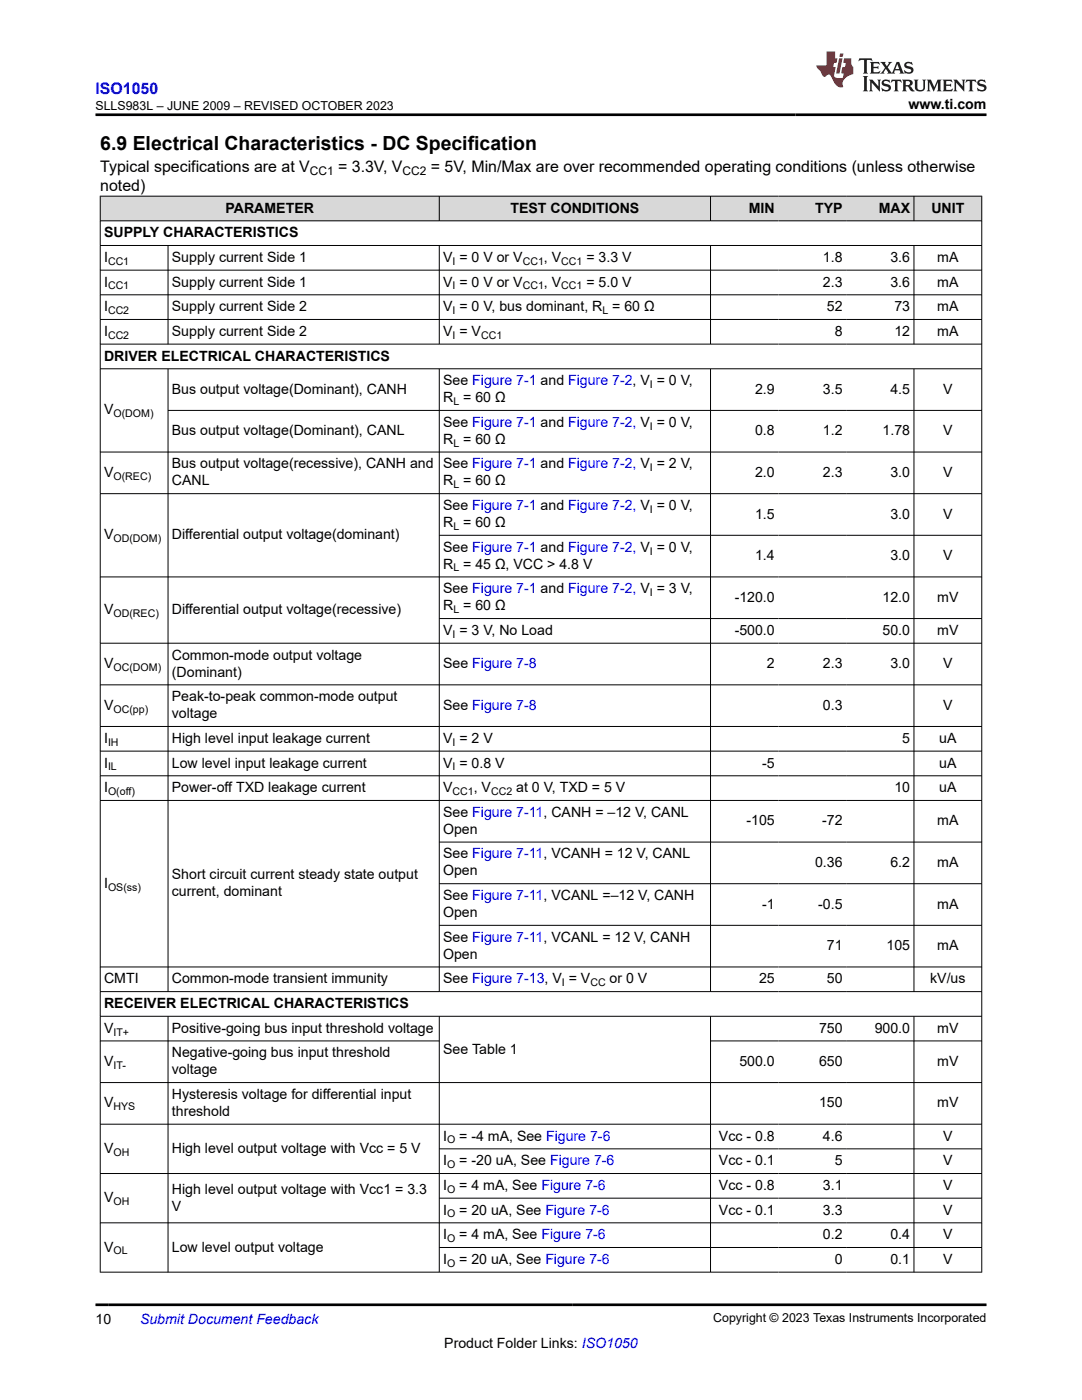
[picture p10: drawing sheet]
<svg xmlns="http://www.w3.org/2000/svg" width="216mm" height="279mm" viewBox="0 0 216 279" stroke-linecap="round" stroke-linejoin="round" font-family="sans-serif">
<defs><g id="words">
<text font-size="3.9" x="20" y="29.9">6.9 Electrical Characteristics - DC Specification</text>
<text font-size="3.2" fill="#00f" x="19.1" y="18.7">ISO1050</text>
<g font-size="3.2">
<text x="20" y="34.3">Typical specifications are at V</text>
<text x="67.5" y="34.3">= 3.3V, V</text>
<text x="86" y="34.3">= 5V, Min/Max are over recommended operating conditions (unless otherwise</text>
<text x="20" y="38.1">noted)</text>
</g>
<g font-size="2.8">
<text x="181.3" y="21.8">www.ti.com</text>
<text x="20.8" y="47.3">SUPPLY CHARACTERISTICS</text>
<text x="45" y="42.4">PARAMETER</text>
<text x="101.9" y="42.4">TEST CONDITIONS</text>
<text x="149.4" y="42.4">MIN</text>
<text x="162.6" y="42.4">TYP</text>
<text x="175.3" y="42.4">MAX</text>
<text x="185.8" y="42.4">UNIT</text>
<text x="20.8" y="52.3">I</text>
<text x="34.3" y="52.3">Supply current Side 1</text>
<text x="88.4" y="52.3">V = 0 V or V</text>
<text x="108.5" y="52.3">, V</text>
<text x="117" y="52.3">= 3.3 V</text>
<text x="164.2" y="52.3">1.8</text>
<text x="177.7" y="52.3">3.6</text>
<text x="187" y="52.3">mA</text>
<text x="20.8" y="57.2">I</text>
<text x="34.3" y="57.2">Supply current Side 1</text>
<text x="88.4" y="57.2">V = 0 V or V</text>
<text x="108.5" y="57.2">, V</text>
<text x="117" y="57.2">= 5.0 V</text>
<text x="164.2" y="57.2">2.3</text>
<text x="177.7" y="57.2">3.6</text>
<text x="187" y="57.2">mA</text>
<text x="20.8" y="62.1">I</text>
<text x="34.3" y="62.1">Supply current Side 2</text>
<text x="88.4" y="62.1">V = 0 V, bus dominant, R = 60 Ω</text>
<text x="165" y="62.1">52</text>
<text x="178.5" y="62.1">73</text>
<text x="187" y="62.1">mA</text>
<text x="20.8" y="67">I</text>
<text x="20.8" y="72">DRIVER ELECTRICAL CHARACTERISTICS</text>
<text x="34.3" y="67">Supply current Side 2</text>
<text x="88.4" y="67">V = V</text>
<text x="166.6" y="67">8</text>
<text x="178.5" y="67">12</text>
<text x="187" y="67">mA</text>
<text x="88.4" y="76.9">See Figure 7-1 and Figure 7-2, V = 0 V,</text>
<text x="20.8" y="82.7">V</text>
<text x="34.3" y="78.6">Bus output voltage(Dominant), CANH</text>
<text x="88.4" y="80.3">R = 60 Ω</text>
<text x="150.7" y="78.6">2.9</text>
<text x="164.2" y="78.6">3.5</text>
<text x="177.7" y="78.6">4.5</text>
<text x="188.2" y="78.6">V</text>
<text x="34.3" y="86.9">Bus output voltage(Dominant), CANL</text>
<text x="88.4" y="88.6">R = 60 Ω</text>
<text x="88.4" y="85.2">See Figure 7-1 and Figure 7-2, V = 0 V,</text>
<text x="150.7" y="86.9">0.8</text>
<text x="164.2" y="86.9">1.2</text>
<text x="176.1" y="86.9">1.78</text>
<text x="188.2" y="86.9">V</text>
<text x="20.8" y="95.2">V</text>
<text x="34.3" y="93.5">Bus output voltage(recessive), CANH and</text>
<text x="88.4" y="93.5">See Figure 7-1 and Figure 7-2, V = 2 V,</text>
<text x="150.7" y="95.2">2.0</text>
<text x="164.2" y="95.2">2.3</text>
<text x="177.7" y="95.2">3.0</text>
<text x="188.2" y="95.2">V</text>
<text x="34.3" y="96.9">CANL</text>
<text x="88.4" y="96.9">R = 60 Ω</text>
<text x="88.4" y="101.8">See Figure 7-1 and Figure 7-2, V = 0 V,</text>
<text x="20.8" y="107.6">V</text>
<text x="34.3" y="107.6">Differential output voltage(dominant)</text>
<text x="88.4" y="105.2">R = 60 Ω</text>
<text x="150.7" y="103.5">1.5</text>
<text x="177.7" y="103.5">3.0</text>
<text x="188.2" y="103.5">V</text>
<text x="88.4" y="113.5">R = 45 Ω, VCC &gt; 4.8 V</text>
<text x="88.4" y="110.1">See Figure 7-1 and Figure 7-2, V = 0 V,</text>
<text x="150.7" y="111.8">1.4</text>
<text x="177.7" y="111.8">3.0</text>
<text x="188.2" y="111.8">V</text>
<text x="88.4" y="118.4">See Figure 7-1 and Figure 7-2, V = 3 V,</text>
<text x="20.8" y="122.6">V</text>
<text x="34.3" y="122.6">Differential output voltage(recessive)</text>
<text x="88.4" y="121.8">R = 60 Ω</text>
<text x="146.6" y="120.1">-120.0</text>
<text x="176.1" y="120.1">12.0</text>
<text x="187" y="120.1">mV</text>
<text x="34.3" y="131.6">Common-mode output voltage</text>
<text x="88.4" y="126.7">V = 3 V, No Load</text>
<text x="146.6" y="126.7">-500.0</text>
<text x="176.1" y="126.7">50.0</text>
<text x="187" y="126.7">mV</text>
<text x="20.8" y="133.3">V</text>
<text x="34.3" y="135">(Dominant)</text>
<text x="88.4" y="133.3">See Figure 7-8</text>
<text x="153" y="133.3">2</text>
<text x="164.2" y="133.3">2.3</text>
<text x="177.7" y="133.3">3.0</text>
<text x="188.2" y="133.3">V</text>
<text x="20.8" y="141.6">V</text>
<text x="34.3" y="139.9">Peak-to-peak common-mode output</text>
<text x="34.3" y="143.3">voltage</text>
<text x="88.4" y="141.6">See Figure 7-8</text>
<text x="164.2" y="141.6">0.3</text>
<text x="188.2" y="141.6">V</text>
<text x="20.8" y="148.3">I</text>
<text x="34.3" y="148.3">High level input leakage current</text>
<text x="88.4" y="148.3">V = 2 V</text>
<text x="180" y="148.3">5</text>
<text x="187.4" y="148.3">uA</text>
<text x="20.8" y="153.2">I</text>
<text x="34.3" y="153.2">Low level input leakage current</text>
<text x="88.4" y="153.2">V = 0.8 V</text>
<text x="152.1" y="153.2">-5</text>
<text x="187.4" y="153.2">uA</text>
<text x="20.8" y="158.1">I</text>
<text x="34.3" y="158.1">Power-off TXD leakage current</text>
<text x="88.4" y="158.1">V</text>
<text x="94.5" y="158.1">, V</text>
<text x="103" y="158.1">at 0 V, TXD = 5 V</text>
<text x="178.5" y="158.1">10</text>
<text x="187.4" y="158.1">uA</text>
<text x="88.4" y="163">See Figure 7-11, CANH = –12 V, CANL</text>
<text x="88.4" y="166.4">Open</text>
<text x="149" y="164.7">-105</text>
<text x="164.1" y="164.7">-72</text>
<text x="187" y="164.7">mA</text>
<text x="88.4" y="171.3">See Figure 7-11, VCANH = 12 V, CANL</text>
<text x="162.6" y="173">0.36</text>
<text x="177.7" y="173">6.2</text>
<text x="187" y="173">mA</text>
<text x="20.8" y="177.2">I</text>
<text x="34.3" y="175.5">Short circuit current steady state output</text>
<text x="34.3" y="178.9">current, dominant</text>
<text x="88.4" y="174.7">Open</text>
<text x="88.4" y="179.6">See Figure 7-11, VCANL =–12 V, CANH</text>
<text x="88.4" y="183">Open</text>
<text x="152.1" y="181.3">-1</text>
<text x="163.3" y="181.3">-0.5</text>
<text x="187" y="181.3">mA</text>
<text x="88.4" y="187.9">See Figure 7-11, VCANL = 12 V, CANH</text>
<text x="88.4" y="191.3">Open</text>
<text x="165" y="189.6">71</text>
<text x="176.9" y="189.6">105</text>
<text x="187" y="189.6">mA</text>
<text x="20.8" y="196.3">CMTI</text>
<text x="34.3" y="196.3">Common-mode transient immunity</text>
<text x="88.4" y="196.3">See Figure 7-13, V = V</text>
<text x="121.6" y="196.3">or 0 V</text>
<text x="151.5" y="196.3">25</text>
<text x="165" y="196.3">50</text>
<text x="185.6" y="196.3">kV/us</text>
<text x="20.8" y="201.2">RECEIVER ELECTRICAL CHARACTERISTICS</text>
<text x="20.8" y="206.1">V</text>
<text x="34.3" y="206.1">Positive-going bus input threshold voltage</text>
<text x="163.4" y="206.1">750</text>
<text x="174.5" y="206.1">900.0</text>
<text x="187" y="206.1">mV</text>
<text x="20.8" y="212.7">V</text>
<text x="34.3" y="211">Negative-going bus input threshold</text>
<text x="34.3" y="214.4">voltage</text>
<text x="88.4" y="210.2">See Table 1</text>
<text x="147.5" y="212.7">500.0</text>
<text x="163.4" y="212.7">650</text>
<text x="187" y="212.7">mV</text>
<text x="20.8" y="221">V</text>
<text x="34.3" y="219.3">Hysteresis voltage for differential input</text>
<text x="163.4" y="221">150</text>
<text x="187" y="221">mV</text>
<text x="34.3" y="222.7">threshold</text>
<text x="88.4" y="227.6">I</text>
<text x="91.6" y="227.6">= -4 mA, See Figure 7-6</text>
<text x="143.5" y="227.6">Vcc - 0.8</text>
<text x="164.2" y="227.6">4.6</text>
<text x="188.2" y="227.6">V</text>
<text x="20.8" y="230.1">V</text>
<text x="34.3" y="230.1">High level output voltage with Vcc = 5 V</text>
<text x="88.4" y="232.6">I</text>
<text x="91.6" y="232.6">= -20 uA, See Figure 7-6</text>
<text x="143.5" y="232.6">Vcc - 0.1</text>
<text x="166.6" y="232.6">5</text>
<text x="188.2" y="232.6">V</text>
<text x="20.8" y="239.9">V</text>
<text x="34.3" y="238.2">High level output voltage with Vcc1 = 3.3</text>
<text x="88.4" y="237.5">I</text>
<text x="91.6" y="237.5">= 4 mA, See Figure 7-6</text>
<text x="143.5" y="237.5">Vcc - 0.8</text>
<text x="164.2" y="237.5">3.1</text>
<text x="188.2" y="237.5">V</text>
<text x="34.3" y="241.6">V</text>
<text x="88.4" y="242.4">I</text>
<text x="91.6" y="242.4">= 20 uA, See Figure 7-6</text>
<text x="143.5" y="242.4">Vcc - 0.1</text>
<text x="164.2" y="242.4">3.3</text>
<text x="188.2" y="242.4">V</text>
<text x="20.8" y="249.8">V</text>
<text x="34.3" y="249.8">Low level output voltage</text>
<text x="88.4" y="247.3">I</text>
<text x="91.6" y="247.3">= 4 mA, See Figure 7-6</text>
<text x="164.2" y="247.3">0.2</text>
<text x="177.7" y="247.3">0.4</text>
<text x="188.2" y="247.3">V</text>
<text x="88.4" y="252.2">I</text>
<text x="91.6" y="252.2">= 20 uA, See Figure 7-6</text>
<text x="166.6" y="252.2">0</text>
<text x="177.7" y="252.2">0.1</text>
<text x="188.2" y="252.2">V</text>
<text x="19.1" y="264.2">10</text>
<text x="88.7" y="269">Product Folder Links: ISO1050</text>
</g>
<text font-size="2.8" fill="#00f" x="27.9" y="264.2">Submit Document Feedback</text>
<g font-size="2.5">
<text x="19" y="21.9">SLLS983L – JUNE 2009 – REVISED OCTOBER 2023</text>
<text x="142.3" y="263.9">Copyright © 2023 Texas Instruments Incorporated</text>
</g>
<g font-size="2.4">
<text x="61.8" y="34.9">CC1</text>
<text x="80.3" y="34.9">CC2</text>
</g>
<g font-size="2.1">
<text x="21.6" y="52.8">CC1</text>
<text x="90.3" y="52.8">I</text>
<text x="104.3" y="52.8">CC1</text>
<text x="112" y="52.8">CC1</text>
<text x="21.6" y="57.8">CC1</text>
<text x="90.3" y="57.8">I</text>
<text x="104.3" y="57.8">CC1</text>
<text x="112" y="57.8">CC1</text>
<text x="21.6" y="62.7">CC2</text>
<text x="90.3" y="62.7">I</text>
<text x="120.2" y="62.7">L</text>
<text x="21.6" y="67.6">CC2</text>
<text x="90.3" y="67.6">I</text>
<text x="96" y="67.6">CC1</text>
<text x="129.7" y="77.4">I</text>
<text x="22.6" y="83.3">O(DOM)</text>
<text x="90.5" y="80.8">L</text>
<text x="90.5" y="89.1">L</text>
<text x="129.7" y="85.7">I</text>
<text x="22.6" y="95.7">O(REC)</text>
<text x="129.7" y="94.1">I</text>
<text x="90.5" y="97.4">L</text>
<text x="90.5" y="105.7">L</text>
<text x="129.7" y="102.4">I</text>
<text x="22.6" y="108.2">OD(DOM)</text>
<text x="129.7" y="110.7">I</text>
<text x="90.5" y="114.1">L</text>
<text x="129.7" y="119">I</text>
<text x="22.6" y="123.1">OD(REC)</text>
<text x="90.5" y="122.4">L</text>
<text x="90.3" y="127.3">I</text>
<text x="22.6" y="133.9">OC(DOM)</text>
<text x="22.6" y="142.2">OC(pp)</text>
<text x="21.6" y="148.8">IH</text>
<text x="90.3" y="148.8">I</text>
<text x="21.6" y="153.7">IL</text>
<text x="90.3" y="153.7">I</text>
<text x="21.6" y="158.7">O(off)</text>
<text x="90.3" y="158.7">CC1</text>
<text x="98" y="158.7">CC2</text>
<text x="21.6" y="177.7">OS(ss)</text>
<text x="112.1" y="196.8">I</text>
<text x="117.8" y="196.8">CC</text>
<text x="22.6" y="206.7">IT+</text>
<text x="22.6" y="213.3">IT-</text>
<text x="22.6" y="221.6">HYS</text>
<text x="22.6" y="230.7">OH</text>
<text x="89.2" y="228.2">O</text>
<text x="89.2" y="233.1">O</text>
<text x="89.2" y="238">O</text>
<text x="22.6" y="240.5">OH</text>
<text x="89.2" y="243">O</text>
<text x="22.6" y="250.3">OL</text>
<text x="89.2" y="247.9">O</text>
<text x="89.2" y="252.8">O</text>
</g>
</g></defs>
<g fill="#d8d8d8">
<path d="M20 39.1h175.9v5h-175.9z" fill-rule="evenodd"/>
<path d="M20.1 39.2h67.5v4.8h-67.5z" fill-rule="evenodd"/>
<path d="M87.7 39.2h54v4.8h-54z" fill-rule="evenodd"/>
<path d="M141.8 39.2h13.5v4.8h-13.5z" fill-rule="evenodd"/>
<path d="M155.3 39.2h13.5v4.8h-13.5z" fill-rule="evenodd"/>
<path d="M168.8 39.2h13.5v4.8h-13.5z" fill-rule="evenodd"/>
<path d="M182.4 39.2h13.4v4.8h-13.4z" fill-rule="evenodd"/>
</g>
<g fill="none" stroke="#000" stroke-width=".2">
<path d="M19.9 39.1h176.1M20 39.1v214.8M87.7 39.1v5M141.8 39.1v5M182.4 39.1v5M195.9 39.1v214.8M19.9 44.1h176.1M19.9 49h176.1M19.9 53.9h176.1M19.9 58.8h176.1M33.5 49v19.7M87.7 49v19.7"/>
<path d="M141.8 49v19.7M182.4 49v19.7M19.9 63.8h176.1M19.9 68.7h176.1M19.9 73.6h176.1M33.5 73.6v124.4M87.7 73.6v124.4M141.8 73.6v124.4M182.4 73.6v124.4M19.9 98.5h176.1M33.5 81.9h162.5M196 90.2h-176.1"/>
<path d="M87.7 106.8h108.3M196 115.1h-176.1M19.9 128.4h176.1M19.9 136.7h176.1M87.7 123.4h108.3M19.9 145h176.1M19.9 149.9h176.1M19.9 154.8h176.1M19.9 159.7h176.1M87.7 168.1h108.3M87.7 176.4h108.3M19.9 197.9h176.1"/>
<path d="M87.7 184.7h108.3M196 193h-176.1M19.9 202.8h176.1M19.9 207.7h67.8M19.9 216h176.1M33.5 202.8v51.1M87.7 202.8v51.1M141.8 202.8v51.1M141.8 207.7h54.2M182.4 202.8v51.1M19.9 224.4h176.1M87.7 229.3h108.3"/>
<path d="M87.7 239.1h108.3M196 234.2h-176.1M19.9 244h176.1M19.9 253.9h176.1M87.7 249h108.3"/>
</g>
<path d="M171.5 11.6l-.2 .6 .5-.2h.6v.1v2.2l-.2 .4h1l-.2-.4v-2.2v-.1h.5l.6 .2-.2-.6zM173.6 12.4l.2 .3v1.6l-.2 .4h1.9l.1-.6a1.08 1.08 0 0 1-1.3 .2v-.7h.6l.4 .2v-.7l-.4 .2h-.6v-.5l.2-.2a1 1 0 0 1 1 .3l-.1-.5zM175.7 12.4l.9 1.1-1 1.2h.9l-.2-.2 .5-.8 .4 .8-.2 .2h1.6l-.2-.2 .2-.5h.9l.1 .5-.1 .2h.9l-.2-.4-.8-1.9h-.5l-.9 2.1-.9-1.1 .9-1h-.8l.2 .2-.4 .6-.4-.6 .2-.2zM179 12.8l.4 1h-.7zM180.7 12.5a.65 .65 0 0 0-.2 .7 .65 .65 0 0 0 .6 .5l.6 .1 .1 .3a.79 .79 0 0 1-.7 .4 .79 .79 0 0 1-.7-.5l.1 .7 .2-.1a.93 .93 0 0 0 1.1 0 .93 .93 0 0 0 .4-.9 1.46 1.46 0 0 0-1.2-.6l-.1-.3a1.09 1.09 0 0 1 1.2 .2l-.2-.6-.1 .1-.5-.2zM172.2 15.2l.2 .4v2.2l-.2 .4h1l-.2-.4v-2.2l.2-.4zM173.4 15.9l.2 .4v1.5l-.2 .4h.8l-.3-.4 .1-1.3 1.6 1.8v-2l.2-.4h-.7l.1 .2 .1 1.1-1.2-1.3zM176.2 16a.65 .65 0 0 0-.2 .8 .65 .65 0 0 0 .6 .4l.6 .2 .1 .2a.79 .79 0 0 1-.7 .4 .79 .79 0 0 1-.7-.5l.1 .7 .2-.1a.93 .93 0 0 0 1.1 .1 .93 .93 0 0 0 .4-1 1.46 1.46 0 0 0-1.2-.5l-.1-.4a1.09 1.09 0 0 1 1.2 .2l-.1-.6-.2 .1-.5-.1zM177.9 15.9l-.1 .6a.63 .63 0 0 1 .8-.3v1.6l-.3 .4h1l-.2-.4v-1.6a.66 .66 0 0 1 .8 .3l-.1-.6zM180 15.9l.2 .4v1.5l-.2 .4h1l-.2-.2-.1-.7h.5l.1 .2a.79 .79 0 0 0 1.2 .6l-1-.9a.61 .61 0 0 0 .6-.6 .61 .61 0 0 0-.5-.7zM180.8 16.2h.1a.47 .47 0 0 1 .5 .1 .47 .47 0 0 1 .1 .5l-.1 .1-.7 .1zM182.3 15.9l.2 .2a2.27 2.27 0 0 0 .4 2 1.04 1.04 0 0 0 1.7-.7v-1.3l.2-.2h-.8l.2 .4v1.1a.6 .6 0 0 1-.6 .6 .6 .6 0 0 1-.6-.6v-1.1l.3-.4zM184.9 15.9l.2 .4v1.5l-.2 .4h.8l-.3-.4v-1.4l.9 1.9 .9-1.9v1.4l-.3 .4h1l-.2-.4v-1.5l.2-.4h-.8l-.7 1.5-.6-1.5zM188.1 15.9l.2 .4v1.5l-.2 .4h1.9l.1-.6a1.09 1.09 0 0 1-1.3 .2v-.7h.6l.4 .2v-.6l-.4 .2h-.6v-.6l.2-.1a1.01 1.01 0 0 1 1 .3l-.1-.6zM190.2 15.9l.3 .4v1.5l-.3 .4h.8l-.2-.4v-1.3l1.6 1.8v-2l.2-.4h-.7l.2 .2v1.1l-1.2-1.3zM192.8 15.9l-.1 .6a.63 .63 0 0 1 .8-.3v1.6l-.3 .4h1l-.2-.4v-1.6a.66 .66 0 0 1 .8 .3l-.1-.6zM195.2 16a.65 .65 0 0 0-.2 .8 .65 .65 0 0 0 .6 .4l.6 .2 .2 .2a.79 .79 0 0 1-.7 .4 .79 .79 0 0 1-.7-.5l.1 .7 .2-.1a.93 .93 0 0 0 1 .1 .93 .93 0 0 0 .5-1 1.46 1.46 0 0 0-1.3-.5v-.4a1.09 1.09 0 0 1 1.2 .2l-.2-.6-.2 .1-.5-.1z" fill="#231f20"/>
<path d="M164.9 10.3v2.7h-2l.1 .4 .8 1a.95 .95 0 0 0 1 .9 .59 .59 0 0 1 .5-.4 .59 .59 0 0 1 .5 .3l.4 .8a1.59 1.59 0 0 0 2.1 1.4 1.61 1.61 0 0 1 1-2.3l1-.3-.1-1.5a1.59 1.59 0 0 1-.3-1.7h-1.5l-.2 .9h.6l-.2 .9h-.5l-.2 .9v.3l.4 .1-.1 .9h-.7a.73 .73 0 0 1-1-.7l.3-1.5h-.5l.1-.9h.5l.2-.9h-.5v-1.3zM167.4 11.6l-.6 3.1h.7l.6-3.1zM167.6 10.7l-.1 .6h.7l.1-.6z" fill="#ed1c24"/>
<path d="M19.1 22.9h177.8M19.1 260.4h177.8" fill="none" stroke="#000" stroke-width=".53"/>
<use href="#words"/>
</svg>
